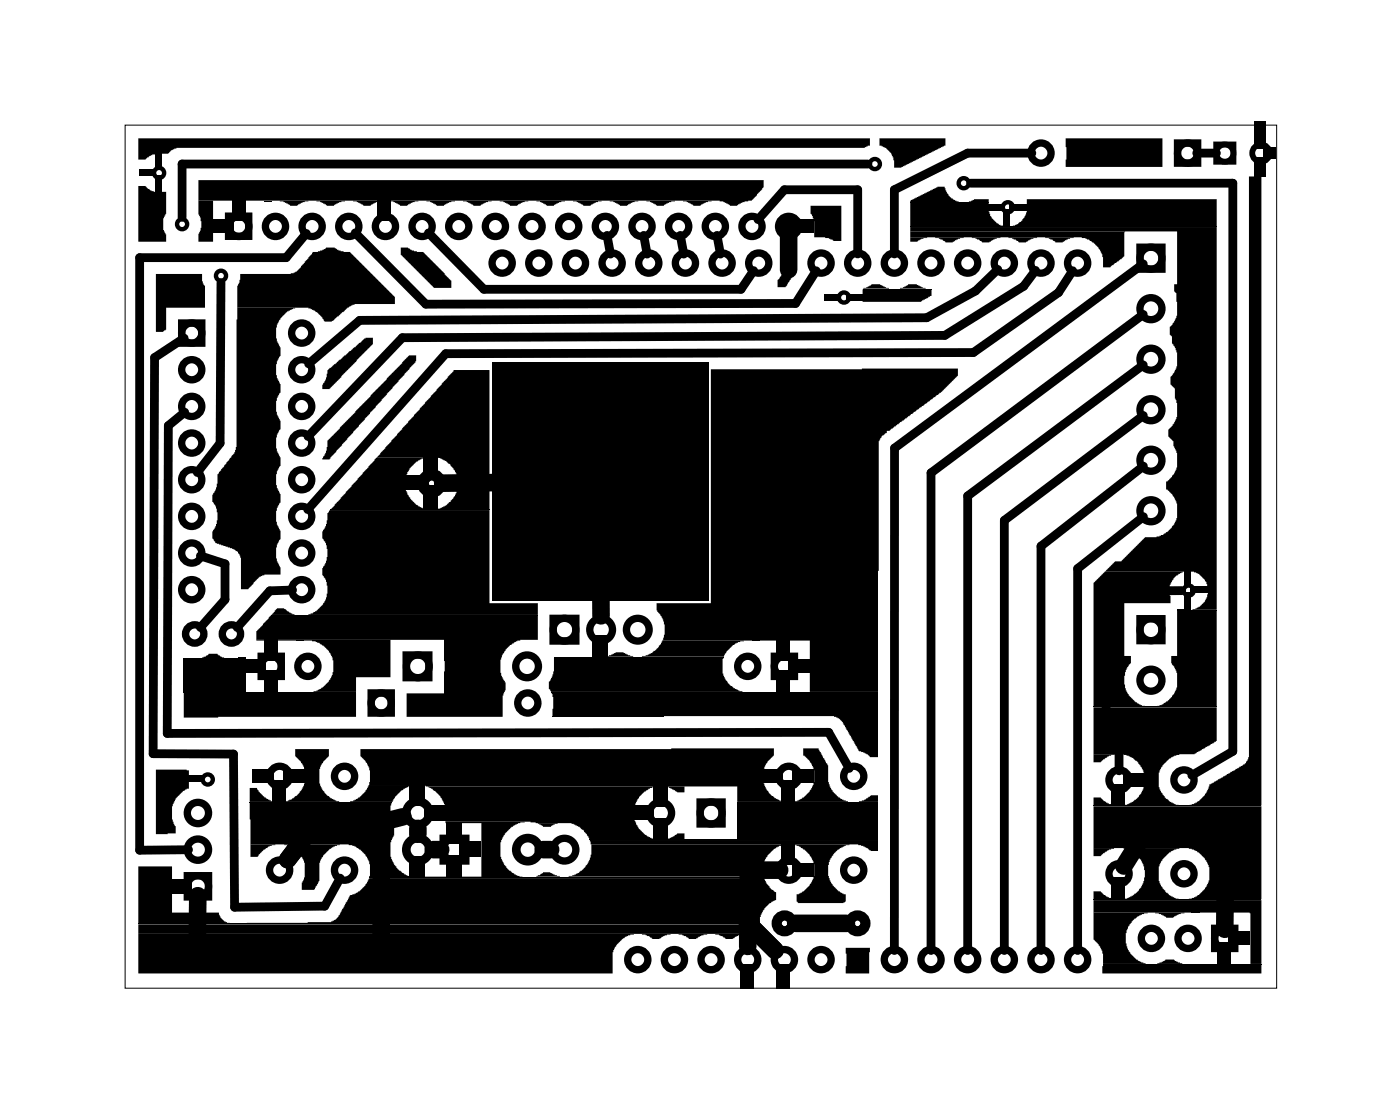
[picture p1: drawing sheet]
<svg xmlns="http://www.w3.org/2000/svg" width="97mm" height="77mm" viewBox="0 0 97 77" stroke-linecap="round" stroke-linejoin="round" font-family="sans-serif">
<g fill="none" stroke="#000" stroke-width=".07">
<path d="M8.7 8.7h79.8v59.8h-79.8zM63.1 14h5.4M63.1 15.7h21.2M22.9 35.3h11M59.8 20h4.7M12.7 48h12M12.7 45.6h4.4M17.3 55.6h9.9M18.8 42.6h18.5M38.2 48h22.6M38.3 49.6h7.7M38.4 45.5h11.7"/>
<path d="M40.9 58.2h19.9M51.1 55.6h9.7M75.8 49h8.5M75.8 55.8h11.6M81.6 42.3h2.7M9.6 64h43.1M25.6 60.8h27.4M36.9 60.8h16M75.8 62.3h11.6M76.4 66.8h11"/>
</g>
<g fill="#000">
<path d="M9.6 9.6h50.7v.5h-.2l-.2 .1h-47.7l-.3 .2-.2 .3h-.9l-.5 .1-.2 .3h-.5zM9.6 12.9h.5l.1 .2 .5 .2h.8v1.5l-.2 .3v.8l.2 .3v.5h-1.9zM9.6 11.7h1.2v.5h-1.2zM10.8 10.5h.4v1.3h-.4zM10.8 12.1h.4v1.2h-.4zM10.8 19h3.2v.5l.2 .3v1.5h-2.7v1.5l-.2 .2h-.5zM13.7 12.5h39.2v.5l-.8 .9-.7 .1-.3 .3h-.5l-.5-.3-.2-.1h-36.2zM13.7 13.9h1.1v2.8h-1.1v-.5l.3-.4-.1-.7-.2-.2zM14.7 15.2h1.5v.9h-1.5zM16.1 13.8h.9v1.5h-.9zM18.3 13.9l.5 .1zM19.4 13.9l2 .1h-.4l-.4 .3h-.5l-.4-.3z"/>
<path d="M21.9 13.9l2 .1h-.4l-.4 .3h-.5l-.1-.2zM16.6 19l3.8-.1 .5-.4v-.1l.2-.2v-.1l.3-.2 .3-.4 .6-.1 .3-.2h.6l.4 .2 .7 .1 3.1 3.1v.5h-2.8l-.5 .2-1.1 1h-.5l-.2-.3-.3-.4-.6-.3h-5v-1.5l.2-.2zM24.5 13.9l1.9 .1h-.4l-.3 .3h-.5l-.5-.3zM26.2 13.8h.9v1.5h-.9zM27 13.9l2 .1h-.4l-.4 .3h-.5l-.4-.3zM27.8 17.2h.5l.4 .2 .6 .1 2 1.9v.5h-1.2l-2.3-2.2zM29.5 13.9l2 .1h-.4l-.3 .3h-.5l-.3-.2zM32.1 13.9l2 .1h-.4l-.4 .3h-.5l-.4-.3zM34.6 13.9l2 .1h-.4l-.4 .3h-.5v-.1zM37.2 13.9l1.9 .1h-.4l-.3 .3h-.5l-.5-.3zM39.7 13.9l2 .1h-.4l-.4 .3h-.5l-.3-.3zM42.2 13.9l2 .1h-.4l-.3 .3h-.5l-.3-.2z"/>
<path d="M44.8 13.9l2 .1h-.4l-.4 .3h-.5l-.2-.2zM47.3 13.9l2 .1h-.4l-.4 .3h-.5l-.3-.3zM54.3 17.5h.9v1.3l-.8 1.1h-.5v-.5l.2-.3 .2-.4zM54.9 15.2h1.5v.9h-1.5zM56.2 14.3h2.1v2.4h-.6v-.1l-.5-.2h-.8v-1.1l-.1-.3-.1-.2zM59.8 19.9h.2l.4-.2h.6l.6 .3zM60.9 9.6h4.6v.5l-3 1.5h-.5v-.5l-.1-.3-.5-.6-.5-.1zM62.4 19.9h.2l.3-.2h.6l.6 .3zM63.1 14.1h5.4v.6l.1 .3 .5 .5 .4 .2h-6.4zM63.1 15.7h21.2v26.5h-1.7l.5-.2 .3-.2 .3-.6v-.6l-.1-.3-.5-.5-.2-.1-6.3-.1 .6-.7h.5l1.6-1.7h.8l.8-.3 .5-.5 .2-.5-.1-1.2-.2-.4-.4-.4h-.1v-.5h.1l.3-.3 .4-.7v-1l-.3-.5v-.3l-.3-.3v-.5l.3-.3 .3-.6v-1l-.2-.3v-.7l-.3-.2v-.6l.3-.3 .2-.4v-1l-.2-.4-.2-.2v-.5l-.1-.1v-.6l.3-.3 .2-.4-.1-1.6-.1-.1v-.5h.2v-3.7h-18.5zM63.1 16h14.9l-.1 1.8-1 .7h-.5v-.7l-.3-.6-.6-.6-.5-.2h-11.9zM63.1 16.4l1.1 .1h-.4l-.2 .2h-.5z"/>
<path d="M64.8 16.4l2 .1h-.4l-.4 .3h-.5l-.2-.2zM63.1 13.9l1.9-1h.5l.2 .6 .4 .4 .3 .1h-3.3zM67.3 16.4l2 .1h-.4l-.3 .3h-.5l-.2-.2zM67.1 14h.2l.2-.2h1v.2zM68.4 14.1h1.2v.5h-1.2zM69.5 14.5h.5v1.2h-.5zM69.9 16.4l2 .1h-.4l-.4 .3h-.5l-.2-.2zM69.9 14.1h1.3v.5h-1.3zM71.2 13.8h13.1v1.9h-14.1l.5-.3 .3-.3 .2-.4zM72.4 16.4l2 .1h-.4l-.4 .3h-.5l-.2-.2zM73.8 9.6h6.8v2h-6.8zM86.5 12.2h.9v43.6h-5l.5-.2 .6-.5 .3-.5v-.3l.3-.1 .3-.2 1.8-1 .3-.5z"/>
<path d="M86.9 8.4h.8v1.9h-.8zM86.9 10.9h.8v1.3h-.8zM87.6 10.2h.8v.8h-.8zM16.4 21.3h4.1l-.6 .3-.5 .4-.3 .7v.8l.3 .6v.6h-.1l-.2 .5v.8l.3 .6v.6l-.1 .1-.2 .5v.7l.3 .6v.7h-.1l-.2 .5v.8l.3 .6v.6h-.1l-.2 .6v.7l.3 .6v.6l-.1 .1-.2 .5v.8l.3 .6v.6h-.1l-.2 .5v.8l.3 .6v.5l-1.2 .1-.4 .3-.6 .6h-.5v-2.2l-.2-.4-.4-.2-1.2-.4-.2-.3v-.5l.3-.3 .1-.4-.1-.9-.3-.4v-.5l.3-.4 .1-.4v-.6l.8-1 .1-.3 .2-.2 .2-.4zM22.8 35.4l11.1-.1v6.5h3.4v.8h-15.9l.5-.2 .5-.5 .3-.8-.1-.8-.3-.4v-.5l.3-.4 .1-.4v-.6l-.1-.4-.3-.3v-.5l.3-.5 .1-.8zM22.7 25.6l1.8-1.5h.1l.3-.3h.1l.2-.3 .6-.1v.5l-1.1 1v.1l-1 1v.1l-.9 .9h-.5v-.3l.3-.6zM26 31.8l.1-.1h3.3l-.6 .3-.4 .4-.3 .9v.7l.3 .6 .4 .4 .6 .3h-6.5l1.1-1.1v-.1l.4-.4v-.1l.4-.3v-.1l.3-.3v-.2l.4-.3v-.1l.4-.4zM28 33h1.7v.9h-1.7zM27.9 25.1l.4-.5h.5v.5l-2 2.2v.1l-2.7 3v.1l-1.2 1.2v.1h-.6l.3-.6 .1-.7 5.2-5.3zM29.3 31.6h1v1.7h-1zM29.3 33.6h1v1.7h-1zM31.4 25.6h2.5v9.7h-3.5l.5-.3 .2-.2h.1v-.1l.3-.3 .2-.6v-.6l-.2-.6-.3-.5-.7-.4h-4.4l.6-.6v-.1l.4-.4v-.1l.4-.3v-.1l.4-.3v-.1l.4-.4v-.1l.4-.4v-.1l.4-.3v-.1l.3-.3v-.1l1.2-1.2v-.1l.8-.9z"/>
<path d="M34.1 25.1h15v16.5h-15zM57.1 20.4h1.2v.4h-1.2zM58.6 20.4h1.2v.4h-1.2zM49.3 25.6l17.1-.1v.5l-1.2 1.2-.3 .2-.9 .7-.3 .1-1.1 .9-.2 .1-.7 .7h-.2v.1l-.4 .2-.2 .4-.1 17.3h-4.7v-3.5h-10.2l.2-.4v-.7l-.2-.6-.4-.4v-.5h3.8zM59.8 20h4.7v.5l-.6 .3-.1 .1h-4zM75.9 40.3l.6-.7h5.5l-.6 .4-.3 .5v1.3h-3.2v3.6h.5v.6l-.2 .1-.2 .5-.1 .8 .3 .8 .5 .4 .6 .4h-3.5v-8.6zM82.1 39.5h.5v1.2h-.5zM10.8 53.3l2.3 .1v1.2l-.4 .2-.5 .5-.3 .6v.9l.2 .4h.1v.5l-1.4 .1zM12.7 45.7h4.4v2.2h-4.4zM12.7 48h12v1.7h-12zM13 53.7h1.2v.5h-1.2zM14 45.6l.3-.1 .2-.2h.6l.4 .3z"/>
<path d="M16.5 45.6h.6zM17 45.7h1.4v.9h-1.4zM17.3 54.6h.5l.1 .2 .4 .5 .7 .3h-1.7zM17.3 55.6h9.9l-.1 .2v1l.2 .5v.6l-.2 .5v1l.2 .5 .4 .4 .5 .4 .4 .1h-3v-.9l-.2-.5-.4-.5-.6-.3-7-.1zM17.4 58.5l1.7 .1-.5 .1-.5 .4-.2 .3h-.5zM17.5 53.3h1.5v.9h-1.5zM17.8 44.3h9.3v2.6h-2.4v1h-3l.5-.2 .4-.3 .3-.3 .2-.5-.1-1-.2-.5-.4-.4-.3-.2-.5-.1zM18.3 44.3h.9v1.5h-.9zM18.3 46.5h.9v1.4h-.9zM18.7 42.7h18.6v1.6l-1.5 .1-.5 .3-.5 .7-.1 .3v.9l.2 .5 .1 .2v.5l-.2 .4v1.5h-6.6v-1.7h2.6v-3.7h-13v-.6l.4-.4v-.1l.4-.3zM18.9 54.1h.9v1.5h-.9zM19.2 42.1h.5l.3 .4 .4 .1h-1.6z"/>
<path d="M19.6 53.3h1.5v.9h-1.5zM19.7 58.5l3.9 .1h-.4l-.4 .2-.5 .6-.2 .4v1.2l-.3 .6-.9 .1v-.6l.2-.3v-1.2l-.4-.6h-.1l-.3-.3zM20.5 51.9h2.3v.5l-.4 .4-.3 .5v1l.2 .4 .4 .5 .8 .4h-3.8l.5-.2 .4-.2 .3-.5 .2-.4v-1l-.2-.5-.4-.4zM20.6 44.4h.5zM24.3 55.5h.2l.4-.2 .4-.5 .2-.4h3.2l-.4 .1-.5 .2-.4 .5-.2 .4zM28.4 59.3h1.1v1.5h-1.1zM28.4 54.3h1.1v1.5h-1.1zM29.4 55.8h1.5v1.1h-1.5zM29.7 54.5h15.7l-.5 .1-.6 .6-.3 .5-.1 .4 .1 .8 .2 .5 .5 .4 .6 .3h-4.5v-.2l-.4-.4-.8-.5h-2.5l-.3-.1h-5.9v-1l-.2-.4-.5-.7zM30.9 56.9h5.5l-.5 .1-.5 .3-.4 .4-.3 .7v1l.2 .5 .6 .6 .7 .3h-6.9l4.1-.1v-3.7h-2.5zM30.9 56.9h1.1v1.6h-1.1zM30.9 59.2h1.1v1.5h-1.1z"/>
<path d="M31.8 58.3h1.6v1.1h-1.6zM37.3 57l1.3 .1h-.2l-.2 .2h-.6zM38.2 48h22.6v4.5h-.5l-.2-.2-.3-.2a.36 .36 0 0 1-.4-.3l-1-1.8-.3-.2-.3-.2h-19.5v-1.3zM38.4 45.6h11.7v1.1l.2 .4 .5 .6 .6 .2h-13.2l-.2-.2v-.5h.1l.3-.7zM40.9 58.2h19.9v.8h-.5l-.2-.2-.6-.3h-18.6zM41 58.5l13.3 .1h-.3l-.4 .2-.5 .6-.2 .4v.9h-13.5l.7-.2 .6-.6 .3-.7zM41.1 44h1v1.5h-1zM41.9 45.4h.5l.3-.2h.5l.7 .3zM43.8 55.8h1.5v1h-1.5zM45.2 54.4h1v1.5h-1zM45.2 56.7h1v1.4h-1zM44.5 45.4h.4l.5-.3 .4-.5 .1-.2h5.6l-.7 .3-.5 .4-.1 .4z"/>
<path d="M46.2 54.5h1.2v.4h-.5l-.1-.2zM25 51.9l28.6-.1v.6l-.4 .4-.3 .5v1l.2 .4 .4 .5 .8 .4h-3.2v-1.1h-21.6l-.4-.1h-3.5v-1l-.3-.7-.3-.3zM46.2 58.1l.3-.1 .4-.3h.5v.4zM51.1 55.6h9.7v2.5h-9.7zM52.1 44.4h.5zM52.8 53.3h1.4v.9h-1.4zM53.8 44.3h.9v1.5h-.9zM53.8 46.5h.9v1.4h-.9zM54.1 58.4h1v1.5h-1zM54.1 54.1h1v1.5h-1zM54.6 45.7h1.5v.9h-1.5zM54.9 59.8h1.5v.9h-1.5z"/>
<path d="M54.9 53.3h1.5v.9h-1.5zM54.9 58.5h4l-.9 .4-.5 .6-.1 .4v.8l.1 .3 .2 .3 .4 .5 .5 .2v.5l-3.3 .1-.1-.1v-.5l.5-.2 .4-.5 .3-.4v-1l-.2-.5-.4-.5-.4-.3zM55.7 51.8h1l.7 1.2v1.2l.2 .5 .5 .6 .7 .3h-3.7l.5-.2 .5-.5 .3-.7v-1l-.3-.5-.3-.3h-.1zM59.5 55.5l.5-.1 .3-.3h.5v.5zM75.8 49h8.5v2.3l-1.5 1h-1.1l-.5 .2-.6 .5-.3 .4v1.1l.2 .4 .6 .7 .6 .2h-3.8l.6-.2 .6-.6 .2-.7v-.8l-.4-.7-.7-.4-.3-.1h-2.1zM75.8 52.3h1.4l-.5 .1-.4 .4h-.5zM75.8 55.3h.5l.3 .3 .6 .2h-1.4zM75.8 55.9h11.6v6.4h-5l.7-.3 .4-.4 .3-.6v-.9l-.2-.5-.5-.5-.5-.3h-6.8zM75.8 58.8h1.4l-.5 .1-.4 .4h-.5zM77 54.3h1v1.5h-1zM77.8 53.6h1.5v.9h-1.5zM77.9 58.8h3.8l-.7 .3-.4 .4-.3 .5v1l.2 .4 .6 .7 .6 .2h-3.8l.6-.2 .6-.6 .2-.5v-.7l-.1-.4-.3-.6-.4-.3z"/>
<path d="M81.6 42.2h.5zM81.6 42.3h2.7v6.7h-4.1l.7-.4 .5-.5 .2-.5v-1l-.2-.4-.2-.2v-.6h.4zM82.1 41h.5v1.2h-.5zM82.5 40.6h1.2v.5h-1.2zM9.6 60h2.3v3.2h3.3l.1 .4 .2 .2 .4 .2h-6.3zM9.6 64h43.1v.8l-43.1-.1zM9.6 64.7l34.3 .1h-.2l-.4 .1-.7 .7-.1 .4v1.4h-32.9zM11.8 60.9h1.5v1h-1.5zM17.1 63.9h5.8l.6-.4 .7-1.2a.45 .45 0 0 1 .4-.4l.3-.1 .4-.5 .3-.5h27.4l.3 .7 .5 .3v.6l-.5 .2-.3 .3-.3 .6v.5zM37.2 60.7l.2-.1 .2-.2h.5l.7 .3zM44.5 64.7l2 .1h-.4l-.4 .3h-.5l-.2-.2zM47 64.7l2 .1h-.4l-.4 .3h-.5l-.2-.2z"/>
<path d="M49.6 64.7l1.9 .1h-.4l-.3 .3h-.5l-.2-.2zM51.3 66.8h.9v1.7h-.9zM53.8 66.8h.9v1.7h-.9zM58.6 65.7h1.7l-.1 1.7h-1.6zM75.8 61.8h.5l.3 .3 .6 .2h-1.4zM75.8 62.4h11.6v4.4h-.8v-3.6h-10.8zM75.8 63.2h3.7l-.4 .1-.5 .3-.4 .6-.2 .5v.7l.2 .5 .5 .6 .7 .3h-3v-.9l-.3-.5-.3-.3zM76.4 66.8h11v.6h-11zM77 60.8h1v1.5h-1zM80 63.2l2.1 .1h-.4l-.4 .3h-.5l-.3-.3zM80.2 66.7h.3l.3-.2h.6v.1l.5 .2zM82.6 63.2l.5 .1z"/>
<path d="M84.3 65.3h1v1.5h-1zM85.1 64.5h1.5v1h-1.5z"/>
</g>
<g fill="#000">
<circle cx="22.3" cy="18.9" r=".95"/>
<circle cx="31.4" cy="27.6" r=".95"/>
<circle cx="50.9" cy="27.6" r=".95"/>
<circle cx="82.3" cy="37.6" r=".95"/>
<circle cx="40.3" cy="56" r=".95"/>
</g>
<g fill="none" stroke="#000" stroke-width=".51">
<path d="M15.8 15h1.4v1.4h-1.4zM79 17.1h1.5v1.5h-1.5zM81.6 9.9h1.4v1.4h-1.4zM12.6 22.4h1.4v1.4h-1.4zM18.1 45.5h1.4v1.4h-1.4zM25.7 48h1.4v1.4h-1.4zM28.1 45.4h1.6v1.6h-1.6zM30.7 58.1h1.6v1.6h-1.6zM38.3 42.8h1.6v1.6h-1.6zM48.5 55.6h1.5v1.5h-1.5zM53.7 45.5h1.4v1.4h-1.4zM79 42.9h1.5v1.5h-1.5z"/>
<path d="M13 60.7h1.5v1.4h-1.5zM84.2 64.3h1.4v1.4h-1.4z"/>
<circle cx="16.6" cy="15.7" r=".7"/>
<circle cx="19.1" cy="15.7" r=".7"/>
<circle cx="21.6" cy="15.7" r=".7"/>
<circle cx="24.2" cy="15.7" r=".7"/>
<circle cx="26.7" cy="15.7" r=".7"/>
<circle cx="29.3" cy="15.7" r=".7"/>
<circle cx="31.8" cy="15.7" r=".7"/>
<circle cx="34.3" cy="15.7" r=".7"/>
<circle cx="34.8" cy="18.2" r=".7"/>
<circle cx="36.9" cy="15.7" r=".7"/>
<circle cx="37.3" cy="18.2" r=".7"/>
<circle cx="39.4" cy="15.7" r=".7"/>
<circle cx="39.9" cy="18.2" r=".7"/>
<circle cx="42" cy="15.7" r=".7"/>
<circle cx="42.4" cy="18.2" r=".7"/>
<circle cx="44.5" cy="15.7" r=".7"/>
<circle cx="45" cy="18.2" r=".7"/>
<circle cx="47" cy="15.7" r=".7"/>
<circle cx="47.5" cy="18.2" r=".7"/>
<circle cx="49.6" cy="15.7" r=".7"/>
<circle cx="50" cy="18.2" r=".7"/>
<circle cx="52.1" cy="15.7" r=".7"/>
<circle cx="52.6" cy="18.2" r=".7"/>
<circle cx="54.6" cy="15.7" r=".7"/>
<circle cx="56.9" cy="18.2" r=".7"/>
<circle cx="59.4" cy="18.2" r=".7"/>
<circle cx="62" cy="18.2" r=".7"/>
<circle cx="64.5" cy="18.2" r=".7"/>
<circle cx="67.1" cy="18.2" r=".7"/>
<circle cx="69.6" cy="18.2" r=".7"/>
<circle cx="72.1" cy="18.2" r=".7"/>
<circle cx="72.1" cy="10.6" r=".7"/>
<circle cx="74.7" cy="18.2" r=".7"/>
<circle cx="79.8" cy="17.9" r=".76"/>
<circle cx="82.3" cy="10.6" r=".7"/>
<circle cx="13.3" cy="33.2" r=".7"/>
<circle cx="13.3" cy="30.7" r=".7"/>
<circle cx="13.3" cy="25.6" r=".7"/>
<circle cx="13.3" cy="35.8" r=".7"/>
<circle cx="13.3" cy="28.2" r=".7"/>
<circle cx="13.3" cy="38.3" r=".7"/>
<circle cx="13.3" cy="23.1" r=".7"/>
<circle cx="20.9" cy="38.3" r=".7"/>
<circle cx="20.9" cy="28.2" r=".7"/>
<circle cx="20.9" cy="35.8" r=".7"/>
<circle cx="20.9" cy="30.7" r=".7"/>
<circle cx="20.9" cy="33.2" r=".7"/>
<circle cx="20.9" cy="25.6" r=".7"/>
<circle cx="20.9" cy="23.1" r=".7"/>
<circle cx="79.8" cy="21.4" r=".76"/>
<circle cx="79.8" cy="28.4" r=".76"/>
<circle cx="79.8" cy="24.9" r=".76"/>
<circle cx="79.8" cy="31.9" r=".76"/>
<circle cx="79.8" cy="35.4" r=".76"/>
<circle cx="13.3" cy="40.9" r=".7"/>
<circle cx="13.5" cy="43.9" r=".64"/>
<circle cx="13.7" cy="56.3" r=".74"/>
<circle cx="13.7" cy="58.9" r=".74"/>
<circle cx="16" cy="43.9" r=".64"/>
<circle cx="18.8" cy="46.2" r=".7"/>
<circle cx="19.4" cy="53.8" r=".7"/>
<circle cx="20.9" cy="40.9" r=".7"/>
<circle cx="21.3" cy="46.2" r=".7"/>
<circle cx="23.9" cy="53.8" r=".7"/>
<circle cx="26.4" cy="48.7" r=".7"/>
<circle cx="29" cy="46.2" r=".79"/>
<circle cx="31.5" cy="58.9" r=".79"/>
<circle cx="36.5" cy="46.2" r=".79"/>
<circle cx="36.6" cy="48.7" r=".7"/>
<circle cx="39.1" cy="58.9" r=".79"/>
<circle cx="39.1" cy="43.6" r=".79"/>
<circle cx="41.7" cy="43.6" r=".79"/>
<circle cx="44.2" cy="43.6" r=".79"/>
<circle cx="45.8" cy="56.3" r=".76"/>
<circle cx="49.3" cy="56.3" r=".76"/>
<circle cx="51.8" cy="46.2" r=".7"/>
<circle cx="54.4" cy="46.2" r=".7"/>
<circle cx="54.7" cy="53.8" r=".7"/>
<circle cx="59.2" cy="53.8" r=".7"/>
<circle cx="77.5" cy="54" r=".7"/>
<circle cx="79.8" cy="47.1" r=".76"/>
<circle cx="79.8" cy="43.6" r=".76"/>
<circle cx="82" cy="54" r=".7"/>
<circle cx="13.7" cy="61.4" r=".74"/>
<circle cx="19.4" cy="60.3" r=".7"/>
<circle cx="23.9" cy="60.3" r=".7"/>
<circle cx="44.2" cy="66.5" r=".7"/>
<circle cx="46.7" cy="66.5" r=".7"/>
<circle cx="49.3" cy="66.5" r=".7"/>
<circle cx="51.8" cy="66.5" r=".7"/>
<circle cx="54.4" cy="66.5" r=".7"/>
<circle cx="54.7" cy="60.3" r=".7"/>
<circle cx="56.9" cy="66.5" r=".7"/>
<circle cx="59.2" cy="60.3" r=".7"/>
<circle cx="62" cy="66.5" r=".7"/>
<circle cx="64.5" cy="66.5" r=".7"/>
<circle cx="67.1" cy="66.5" r=".7"/>
<circle cx="69.6" cy="66.5" r=".7"/>
<circle cx="72.1" cy="66.5" r=".7"/>
<circle cx="74.7" cy="66.5" r=".7"/>
<circle cx="77.5" cy="60.5" r=".7"/>
<circle cx="79.8" cy="65" r=".7"/>
<circle cx="82" cy="60.5" r=".7"/>
<circle cx="82.3" cy="65" r=".7"/>
<circle cx="84.9" cy="65" r=".7"/>
</g>
<g fill="none" stroke="#000" stroke-width=".4">
<path d="M84.3 10h1.2v1.2h-1.2z"/>
<circle cx="84.9" cy="10.6" r=".6"/>
<circle cx="87.4" cy="10.6" r=".6"/>
</g>
<g fill="none" stroke="#000" stroke-width=".7" stroke-linecap="butt">
<circle cx="54.4" cy="64" r=".55"/>
<circle cx="59.4" cy="64" r=".55"/>
</g>
<circle cx="29.9" cy="33.5" r=".6" fill="none" stroke="#000" stroke-width=".8" stroke-linecap="butt"/>
<g fill="none" stroke="#000" stroke-width=".6">
<circle cx="29" cy="56.3" r=".8"/>
<circle cx="29" cy="58.9" r=".8"/>
<circle cx="36.6" cy="58.9" r=".8"/>
</g>
<g fill="none" stroke="#000" stroke-width=".3">
<circle cx="11" cy="12" r=".35"/>
<circle cx="12.6" cy="15.5" r=".35"/>
<circle cx="15.3" cy="19.1" r=".35"/>
<circle cx="60.6" cy="11.4" r=".35"/>
<circle cx="66.8" cy="12.7" r=".35"/>
<circle cx="69.8" cy="14.4" r=".35"/>
<circle cx="58.5" cy="20.6" r=".35"/>
<circle cx="14.4" cy="54" r=".35"/>
<circle cx="82.4" cy="40.9" r=".35"/>
</g>
<g fill="none" stroke="#000" stroke-width=".61">
<path d="M15.3 19.6v11.1l-1.6 2M21.2 16.2l-1.4 1.7h-10.1v41h3.4M24.6 16.1l4.9 5 25.6-.1 1.5-2.2M29.7 16.1l3.8 3.9h17.8l.9-1.2M42.1 16.3l.2 1.3M44.6 16.3l.2 1.3M47.1 16.3l.3 1.3M49.7 16.3l.2 1.3M52.5 15.2l1.9-2.1h5v4.5M60.1 11.4h-47.5v3.6M67.3 12.7h18.1v39.4l-2.8 1.6M69.1 18.7l-1.5 1.5-3.4 1.8-39.3 .2-3.5 3"/>
<path d="M71.5 10.6h-4.4l-5.1 2.5v4.5M71.8 18.7l-.9 1.1-5.4 3.4-37.6 .2-6.6 6.8M74.3 18.8l-.9 1.5-5.9 4.1-36.6 .1-9.6 10.8M79.2 18.3l-17.2 12.7v34.9M82.9 10.6h1.4M12.8 23.4l-2.1 1.4-.1 27.4h5.6l.1 10.7 6.2-.1 1.1-2M12.8 28.6l-1.1 .9-.1 21.3 45.8-.1 1.4 2.5M13.9 38.5l1.7 .6v2.4l-1.7 2M79.2 25.3l-12.1 9.1v31.5M79.2 21.8l-14.7 11v33.1M79.2 28.8l-9.6 7.3v29.8M79.2 32.3l-7.1 5.5v28.1"/>
<path d="M79.2 35.8l-4.5 3.6v26.5M20.3 40.9h-1.6l-2.3 2.6M81.9 40.9l-5.3 .1 .1 9.7h.8v2.7"/>
</g>
<path d="M54.6 15.7v3M34.2 33.4l-3.5 .1M26.4 57v9.4h-12.7v-4.3M27.9 56.6l-1.4 .3-4.7 .1-1.9 2.6 2-2.6M29 57.4v.4M30 58.9h.5M37.6 58.9h.6M41.6 41.5v1.2M51.8 63.9v1.7M54 60.3h-2.1l-.1 3.6 1.9 1.9M55.1 64h3.6M77.9 60l1.8-3 5.2 .1v7.3" fill="none" stroke="#000" stroke-width="1.2"/>
</svg>
